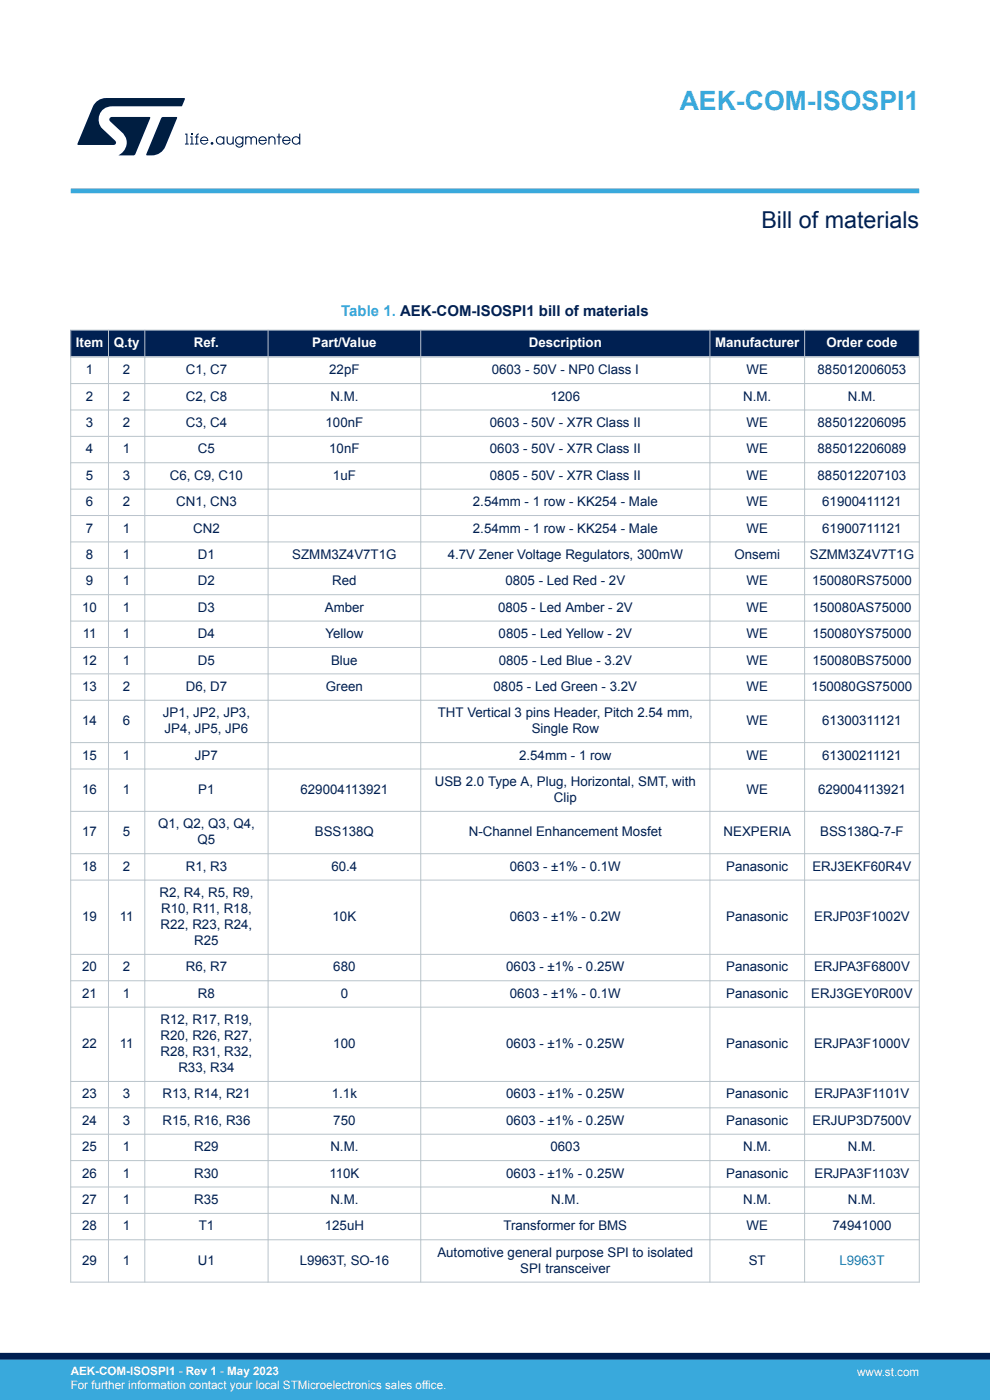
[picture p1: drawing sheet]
<svg xmlns="http://www.w3.org/2000/svg" width="210mm" height="297mm" viewBox="0 0 210 297" stroke-linecap="round" stroke-linejoin="round" font-family="sans-serif">
<defs><g id="words">
<text font-size="5.6" fill="#39a9dc" x="144.2" y="23.4">AEK-COM-ISOSPI1</text>
<text font-size="4.9" fill="#002052" x="161.5" y="48.4">Bill of materials</text>
<text font-size="3.2" fill="#39a9dc" x="72.4" y="67">Table 1. AEK-COM-ISOSPI1 bill of materials</text>
<g font-size="2.8" fill="#fff">
<text x="16.1" y="73.6">Item</text>
<text x="24.1" y="73.6">Q.ty</text>
<text x="41.1" y="73.6">Ref.</text>
<text x="66.2" y="73.6">Part/Value</text>
<text x="112.2" y="73.6">Description</text>
<text x="151.7" y="73.6">Manufacturer</text>
<text x="175.3" y="73.6">Order code</text>
</g>
<g font-size="2.8" fill="#002052">
<text x="18.2" y="79.4">1</text>
<text x="26.1" y="79.4">2</text>
<text x="39.4" y="79.4">C1, C7</text>
<text x="69.8" y="79.4">22pF</text>
<text x="104.3" y="79.4">0603 - 50V - NP0 Class I</text>
<text x="158.4" y="79.4">WE</text>
<text x="173.4" y="79.4">885012006053</text>
<text x="18.2" y="85">2</text>
<text x="26.1" y="85">2</text>
<text x="39.4" y="85">C2, C8</text>
<text x="70.1" y="85">N.M.</text>
<text x="116.8" y="85">1206</text>
<text x="157.7" y="85">N.M.</text>
<text x="179.9" y="85">N.M.</text>
<text x="18.2" y="90.6">3</text>
<text x="26.1" y="90.6">2</text>
<text x="39.4" y="90.6">C3, C4</text>
<text x="69.1" y="90.6">100nF</text>
<text x="103.9" y="90.6">0603 - 50V - X7R Class II</text>
<text x="158.4" y="90.6">WE</text>
<text x="173.4" y="90.6">885012206095</text>
<text x="18.2" y="96.2">4</text>
<text x="18.2" y="101.8">5</text>
<text x="26.1" y="96.2">1</text>
<text x="26.1" y="101.8">3</text>
<text x="36" y="101.8">C6, C9, C10</text>
<text x="42" y="96.2">C5</text>
<text x="69.8" y="96.2">10nF</text>
<text x="70.6" y="101.8">1uF</text>
<text x="103.9" y="101.8">0805 - 50V - X7R Class II</text>
<text x="103.9" y="96.2">0603 - 50V - X7R Class II</text>
<text x="158.4" y="96.2">WE</text>
<text x="158.4" y="101.8">WE</text>
<text x="173.4" y="96.2">885012206089</text>
<text x="173.4" y="101.8">885012207103</text>
<text x="18.2" y="107.4">6</text>
<text x="26.1" y="107.4">2</text>
<text x="37.4" y="107.4">CN1, CN3</text>
<text x="100.3" y="107.4">2.54mm - 1 row - KK254 - Male</text>
<text x="158.4" y="107.4">WE</text>
<text x="174.4" y="107.4">61900411121</text>
<text x="18.2" y="113">7</text>
<text x="26.1" y="113">1</text>
<text x="41" y="113">CN2</text>
<text x="100.3" y="113">2.54mm - 1 row - KK254 - Male</text>
<text x="158.4" y="113">WE</text>
<text x="174.4" y="113">61900711121</text>
<text x="18.2" y="118.6">8</text>
<text x="26.1" y="118.6">1</text>
<text x="42" y="118.6">D1</text>
<text x="62" y="118.6">SZMM3Z4V7T1G</text>
<text x="95" y="118.6">4.7V Zener Voltage Regulators, 300mW</text>
<text x="155.8" y="118.6">Onsemi</text>
<text x="171.8" y="118.6">SZMM3Z4V7T1G</text>
<text x="18.2" y="124.2">9</text>
<text x="26.1" y="124.2">1</text>
<text x="42" y="124.2">D2</text>
<text x="70.5" y="124.2">Red</text>
<text x="107.2" y="124.2">0805 - Led Red - 2V</text>
<text x="158.4" y="124.2">WE</text>
<text x="172.2" y="124.2">150080RS75000</text>
<text x="17.4" y="129.8">10</text>
<text x="26.1" y="129.8">1</text>
<text x="42" y="129.8">D3</text>
<text x="68.9" y="129.8">Amber</text>
<text x="105.6" y="129.8">0805 - Led Amber - 2V</text>
<text x="158.4" y="129.8">WE</text>
<text x="172.3" y="129.8">150080AS75000</text>
<text x="17.5" y="135.4">11</text>
<text x="26.1" y="135.4">1</text>
<text x="42" y="135.4">D4</text>
<text x="69" y="135.4">Yellow</text>
<text x="105.8" y="135.4">0805 - Led Yellow - 2V</text>
<text x="158.4" y="135.4">WE</text>
<text x="172.3" y="135.4">150080YS75000</text>
<text x="17.4" y="141">12</text>
<text x="26.1" y="141">1</text>
<text x="42" y="141">D5</text>
<text x="70.2" y="141">Blue</text>
<text x="105.8" y="141">0805 - Led Blue - 3.2V</text>
<text x="158.4" y="141">WE</text>
<text x="172.3" y="141">150080BS75000</text>
<text x="17.4" y="146.6">13</text>
<text x="26.1" y="146.6">2</text>
<text x="39.4" y="146.6">D6, D7</text>
<text x="69.1" y="146.6">Green</text>
<text x="104.7" y="146.6">0805 - Led Green - 3.2V</text>
<text x="158.4" y="146.6">WE</text>
<text x="172.2" y="146.6">150080GS75000</text>
<text x="17.4" y="153.9">14</text>
<text x="26.1" y="153.9">6</text>
<text x="34.5" y="152.2">JP1, JP2, JP3,</text>
<text x="34.9" y="155.6">JP4, JP5, JP6</text>
<text x="92.9" y="152.2">THT Vertical 3 pins Header, Pitch 2.54 mm,</text>
<text x="112.8" y="155.6">Single Row</text>
<text x="158.4" y="153.9">WE</text>
<text x="174.4" y="153.9">61300311121</text>
<text x="17.4" y="161.2">15</text>
<text x="26.1" y="161.2">1</text>
<text x="41.4" y="161.2">JP7</text>
<text x="110.1" y="161.2">2.54mm - 1 row</text>
<text x="158.4" y="161.2">WE</text>
<text x="174.4" y="161.2">61300211121</text>
<text x="92.2" y="166.8">USB 2.0 Type A, Plug, Horizontal, SMT, with</text>
<text x="17.4" y="168.4">16</text>
<text x="26.1" y="168.4">1</text>
<text x="42.1" y="168.4">P1</text>
<text x="63.7" y="168.4">629004113921</text>
<text x="117.5" y="170.1">Clip</text>
<text x="158.4" y="168.4">WE</text>
<text x="173.5" y="168.4">629004113921</text>
<text x="17.4" y="177.4">17</text>
<text x="26.1" y="177.4">5</text>
<text x="33.5" y="175.7">Q1, Q2, Q3, Q4,</text>
<text x="41.9" y="179.1">Q5</text>
<text x="66.8" y="177.4">BSS138Q</text>
<text x="99.4" y="177.4">N-Channel Enhancement Mosfet</text>
<text x="153.5" y="177.4">NEXPERIA</text>
<text x="174" y="177.4">BSS138Q-7-F</text>
<text x="17.4" y="184.7">18</text>
<text x="26.1" y="184.7">2</text>
<text x="39.4" y="184.7">R1, R3</text>
<text x="70.3" y="184.7">60.4</text>
<text x="108.2" y="184.7">0603 - ±1% - 0.1W</text>
<text x="154" y="184.7">Panasonic</text>
<text x="172.3" y="184.7">ERJ3EKF60R4V</text>
<text x="33.8" y="190.3">R2, R4, R5, R9,</text>
<text x="17.4" y="195.4">19</text>
<text x="25.4" y="195.4">11</text>
<text x="34.1" y="197.1">R22, R23, R24,</text>
<text x="34.2" y="193.7">R10, R11, R18,</text>
<text x="70.5" y="195.4">10K</text>
<text x="108.2" y="195.4">0603 - ±1% - 0.2W</text>
<text x="154" y="195.4">Panasonic</text>
<text x="172.7" y="195.4">ERJP03F1002V</text>
<text x="41.2" y="200.5">R25</text>
<text x="17.4" y="206.1">20</text>
<text x="26.1" y="206.1">2</text>
<text x="39.4" y="206.1">R6, R7</text>
<text x="70.7" y="206.1">680</text>
<text x="107.4" y="206.1">0603 - ±1% - 0.25W</text>
<text x="154" y="206.1">Panasonic</text>
<text x="172.7" y="206.1">ERJPA3F6800V</text>
<text x="17.4" y="211.7">21</text>
<text x="26.1" y="211.7">1</text>
<text x="42" y="211.7">R8</text>
<text x="72.3" y="211.7">0</text>
<text x="108.2" y="211.7">0603 - ±1% - 0.1W</text>
<text x="154" y="211.7">Panasonic</text>
<text x="172.1" y="211.7">ERJ3GEY0R00V</text>
<text x="34.1" y="217.3">R12, R17, R19,</text>
<text x="34.1" y="220.7">R20, R26, R27,</text>
<text x="17.4" y="222.4">22</text>
<text x="25.4" y="222.4">11</text>
<text x="34.1" y="224">R28, R31, R32,</text>
<text x="37.8" y="227.4">R33, R34</text>
<text x="70.7" y="222.4">100</text>
<text x="107.4" y="222.4">0603 - ±1% - 0.25W</text>
<text x="154" y="222.4">Panasonic</text>
<text x="172.7" y="222.4">ERJPA3F1000V</text>
<text x="17.4" y="233">23</text>
<text x="26.1" y="233">3</text>
<text x="34.5" y="233">R13, R14, R21</text>
<text x="70.4" y="233">1.1k</text>
<text x="107.4" y="233">0603 - ±1% - 0.25W</text>
<text x="154" y="233">Panasonic</text>
<text x="172.8" y="233">ERJPA3F1101V</text>
<text x="17.4" y="238.6">24</text>
<text x="26.1" y="238.6">3</text>
<text x="34.5" y="238.6">R15, R16, R36</text>
<text x="70.7" y="238.6">750</text>
<text x="107.4" y="238.6">0603 - ±1% - 0.25W</text>
<text x="154" y="238.6">Panasonic</text>
<text x="172.3" y="238.6">ERJUP3D7500V</text>
<text x="17.4" y="244.2">25</text>
<text x="26.1" y="244.2">1</text>
<text x="41.2" y="244.2">R29</text>
<text x="70.1" y="244.2">N.M.</text>
<text x="116.8" y="244.2">0603</text>
<text x="157.7" y="244.2">N.M.</text>
<text x="179.9" y="244.2">N.M.</text>
<text x="17.4" y="249.8">26</text>
<text x="26.1" y="249.8">1</text>
<text x="41.2" y="249.8">R30</text>
<text x="69.9" y="249.8">110K</text>
<text x="107.4" y="249.8">0603 - ±1% - 0.25W</text>
<text x="154" y="249.8">Panasonic</text>
<text x="172.8" y="249.8">ERJPA3F1103V</text>
<text x="17.4" y="255.4">27</text>
<text x="26.1" y="255.4">1</text>
<text x="41.2" y="255.4">R35</text>
<text x="70.1" y="255.4">N.M.</text>
<text x="116.9" y="255.4">N.M.</text>
<text x="157.7" y="255.4">N.M.</text>
<text x="179.9" y="255.4">N.M.</text>
<text x="17.4" y="261">28</text>
<text x="26.1" y="261">1</text>
<text x="42.1" y="261">T1</text>
<text x="68.9" y="261">125uH</text>
<text x="106.8" y="261">Transformer for BMS</text>
<text x="158.4" y="261">WE</text>
<text x="176.6" y="261">74941000</text>
<text x="17.4" y="268.3">29</text>
<text x="26.1" y="268.3">1</text>
<text x="42" y="268.3">U1</text>
<text x="63.6" y="268.3">L9963T, SO-16</text>
<text x="92.8" y="266.6">Automotive general purpose SPI to isolated</text>
<text x="158.8" y="268.3">ST</text>
<text x="110.3" y="270">SPI transceiver</text>
</g>
<text font-size="2.8" fill="#1f81af" x="178.1" y="268.3">L9963T</text>
<g font-size="2.5" fill="#fff">
<text x="15" y="291.6">AEK-COM-ISOSPI1 - Rev 1 - May 2023</text>
<text x="181.8" y="291.9">www.st.com</text>
<text x="15" y="294.6">For further information contact your local STMicroelectronics sales office.</text>
</g>
</g></defs>
<g fill="#002052">
<path d="M15 70h180v5.7h-180z" fill-rule="evenodd"/>
<path d="M15 70h180v5.7h-180z" fill-rule="evenodd"/>
</g>
<g fill="none" stroke="#b9c4ca" stroke-width=".21">
<path d="M14.9 70h180.2M15 69.9v202.2M23 69.9v202.2M30.7 69.9v202.2M56.9 69.9v202.2M89.2 69.9v202.2M150.6 69.9v202.2M170.7 69.9v202.2M195 69.9v202.2M14.9 81.4h180.2M14.9 87h180.2M14.9 92.6h180.2"/>
<path d="M14.9 98.2h180.2M14.9 103.8h180.2M14.9 109.4h180.2M14.9 115h180.2M14.9 120.6h180.2M14.9 126.2h180.2M14.9 131.8h180.2M14.9 137.4h180.2M14.9 143h180.2M14.9 148.6h180.2M14.9 157.5h180.2M14.9 163.1h180.2"/>
<path d="M14.9 172.1h180.2M14.9 181.1h180.2M14.9 186.7h180.2M14.9 202.5h180.2M14.9 208.1h180.2M14.9 213.7h180.2M14.9 229.4h180.2M14.9 235h180.2M14.9 240.6h180.2M14.9 246.2h180.2M14.9 251.8h180.2M14.9 257.4h180.2"/>
<path d="M14.9 263h180.2M14.9 272h180.2"/>
</g>
<path d="M14.9 75.7h180.2" fill="none" stroke="#b9c4ca" stroke-width=".35"/>
<path d="M15 40.5h180" fill="none" stroke="#39a9dc" stroke-width="1"/>
<g fill="#001e41">
<path d="M20.4 21.7a3.1 3.1 0 0 1 2.1-.9h16.6l.1 .2-.7 1.6h-14.7a2.79 2.79 0 0 0-2.6 1.6 2.79 2.79 0 0 0 .5 3.1l2.7 2.5 .2 .3-.2 .6h-7.9l3.2-8.1z"/>
<path d="M34.3 24.9l.3-.1h2.8l.2 .2-2.5 6.1a3.4 3.4 0 0 1-4 1.8z"/>
<path d="M23.4 24.9l8.3-.1 .2 .2-3.3 7.8-.3 .2h-3.1a3 3 0 0 0 .8-4.8l-2.6-2.4-.2-.4z"/>
<path d="M48.1 28.9h.2v1a.52 .52 0 0 0 .5 .6 .52 .52 0 0 0 .5-.6v-1h.3v1.8h-.2v-.3a.72 .72 0 0 1-.9 .3 .72 .72 0 0 1-.4-.8z"/>
<path d="M52 28.9h.2v.2l.7-.2 .4 .3 .5-.3a.68 .68 0 0 1 .7 .7v1.1h-.2v-1a.46 .46 0 0 0-.5-.6 .46 .46 0 0 0-.4 .6v1h-.3v-1a.46 .46 0 0 0-.4-.6 .46 .46 0 0 0-.5 .6v1h-.2z"/>
<path d="M56.9 28.9h.3v.2a.73 .73 0 0 1 .8-.1 .73 .73 0 0 1 .4 .7v1h-.2v-1a.52 .52 0 0 0-.5-.6 .52 .52 0 0 0-.5 .6v1h-.3z"/>
<path d="M59.1 28.3h.2v.6h.4v.3h-.4v1.5h-.2v-1.5h-.4v-.3h.4z"/>
<path d="M40.5 28.3h.3v.3h-.3z"/>
<path d="M39.3 28.3h.5v2.2h.2v.2h-.8v-.2h.3v-1.9h-.2z"/>
<path d="M40.3 28.9h.5v1.6h.3v.2h-.8v-.2h.3v-1.3h-.3z"/>
<path d="M41.8 28.5l.4-.2-.4 .6h.3v.3h-.3v1.3h.3v.2h-.8v-.2h.3v-1.3h-.3v-.3h.3z"/>
<path d="M46 29.8a.7 .7 0 0 1 1.4 0 .7 .7 0 0 1-1.4 0zM46 29.2a.9 .9 0 0 0 .1 1.3 .9 .9 0 0 0 1.3-.1v.3h.2v-1.8h-.2v.3a.87 .87 0 0 0-1.4 0z"/>
<path d="M50.1 29.8a.67 .67 0 0 1 1.3 0 .67 .67 0 0 1-1.3 0zM50.1 29.1a.88 .88 0 0 0 0 1.3 .88 .88 0 0 0 1.3 0 .63 .63 0 0 1-.5 .7 .63 .63 0 0 1-.7-.4h-.3a.88 .88 0 0 0 1 .6 .88 .88 0 0 0 .7-.9v-1.5h-.2v.3a.83 .83 0 0 0-1.3-.1z"/>
<path d="M55.3 29.3l.6-.1 .5 .5h-1.3zM55.1 29.2a.9 .9 0 0 0 .1 1.4 .9 .9 0 0 0 1.4-.5h-.3a.65 .65 0 0 1-.7 .4 .65 .65 0 0 1-.5-.6h1.5a.9 .9 0 0 0-.5-.9 .9 .9 0 0 0-1 .2z"/>
<path d="M60.3 29.3l.6-.1 .5 .5h-1.3zM60.1 29.2a.9 .9 0 0 0 .2 1.4 .9 .9 0 0 0 1.3-.5h-.3a.65 .65 0 0 1-.7 .4 .65 .65 0 0 1-.5-.6h1.5a.9 .9 0 0 0-.5-.9 .9 .9 0 0 0-1 .2z"/>
<path d="M62.1 29.8a.7 .7 0 0 1 1.4 0 .7 .7 0 0 1-1.4 0zM62.1 29.2a.9 .9 0 0 0 .1 1.3 .9 .9 0 0 0 1.3-.1v.3h.2v-2.4h-.2v.9a.88 .88 0 0 0-1.4 0z"/>
<path d="M42.8 29.4a.66 .66 0 0 1 .7-.2 .66 .66 0 0 1 .5 .5h-1.3zM42.7 29.2a.88 .88 0 0 0 .1 1.4 .88 .88 0 0 0 1.3-.4h-.2a.65 .65 0 0 1-.7 .3 .65 .65 0 0 1-.5-.6h1.5a.88 .88 0 0 0-.5-.9 .88 .88 0 0 0-1 .2z"/>
<circle cx="45" cy="30.4" r=".3"/>
</g>
<g fill="#39a9dc">
<path d="M0 288.4h210v8.6h-210z" fill-rule="evenodd"/>
<path d="M-.1 288.4h210.2v6.9h-210.2z" fill-rule="evenodd"/>
</g>
<path d="M0 287.7h210" fill="none" stroke="#002052" stroke-width="1.4"/>
<use href="#words"/>
</svg>
